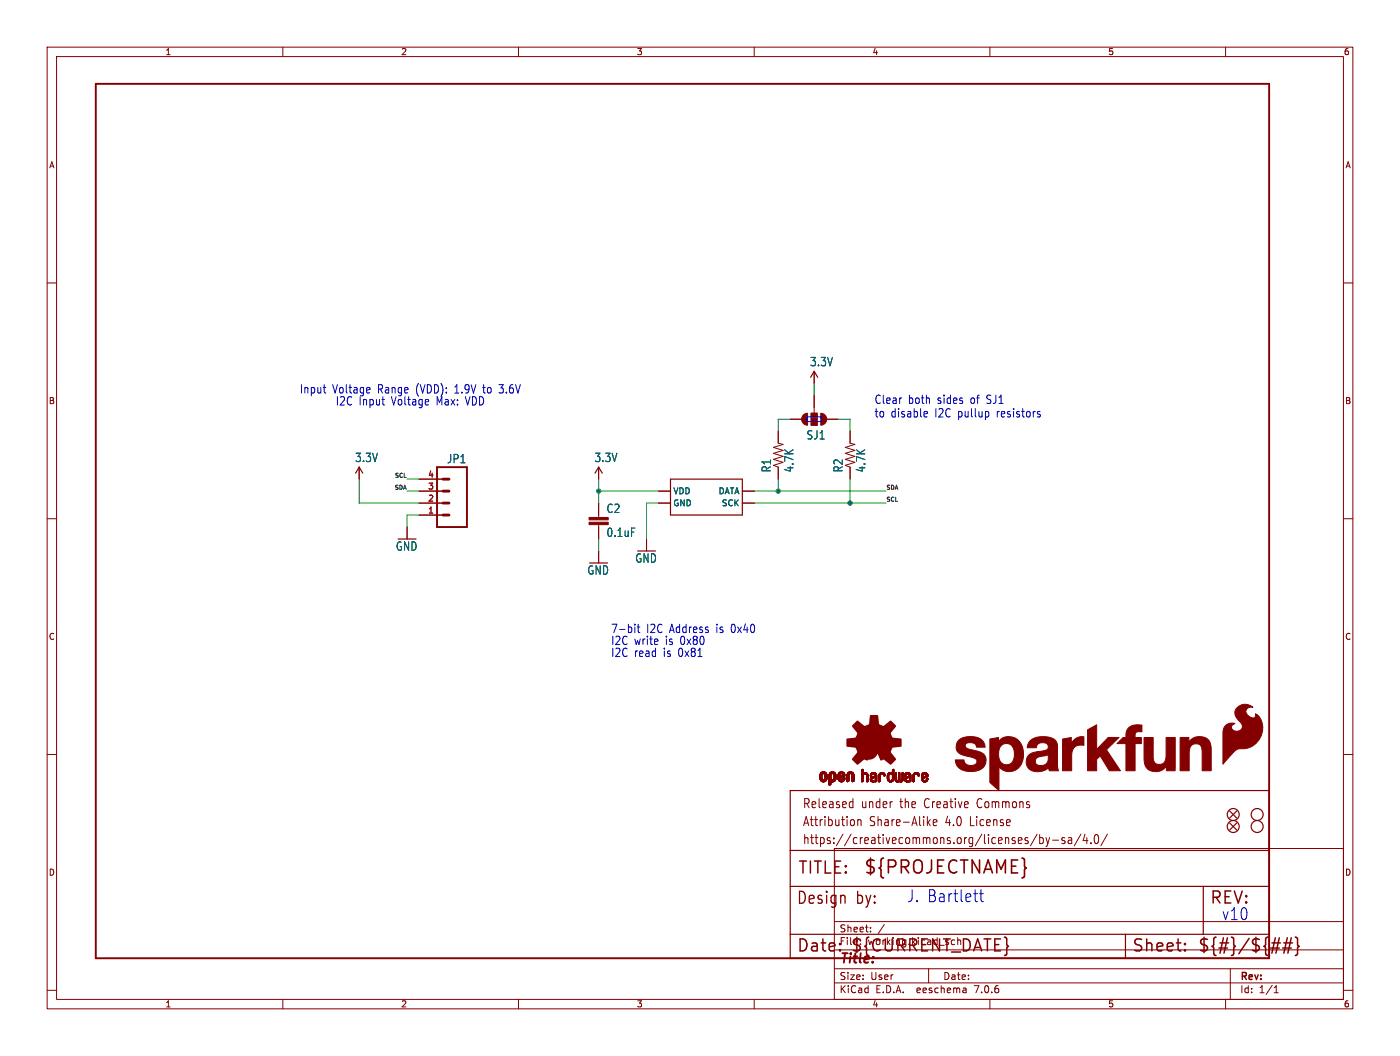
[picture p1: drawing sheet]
<svg xmlns="http://www.w3.org/2000/svg" width="297mm" height="224mm" viewBox="0 0 297 224" stroke-linecap="round" stroke-linejoin="round" font-family="sans-serif">
<defs><g id="words">
<text font-size="3.8" fill="#840000" x="183.1" y="185.7">${PROJECTNAME}</text>
<g font-size="3.5" fill="#840000">
<text x="169.2" y="185.7">TITLE:</text>
<text x="168.9" y="192.1">Design</text>
<text x="181.6" y="192.1">by:</text>
<text x="256.5" y="192.1">REV:</text>
<text x="168.9" y="202.2">Date:</text>
<text x="180.3" y="202.2">${CURRENT_DATE}</text>
<text x="240" y="202.2">Sheet:</text>
<text x="254" y="202.2">${#}/${##}</text>
</g>
<g font-size="3.5" fill="#0000c2">
<text x="192.3" y="191.5">J. Bartlett</text>
<text x="259.1" y="195.3">v10</text>
</g>
<text font-size="2.8" fill="#840000" x="178" y="204.8">Title:</text>
<g font-size="2.7" fill="#840000">
<text x="170.2" y="171.7">Released</text>
<text x="182.7" y="171.7">under</text>
<text x="191.1" y="171.7">the</text>
<text x="196.5" y="171.7">Creative</text>
<text x="208" y="171.7">Commons</text>
<text x="170.2" y="175.5">Attribution</text>
<text x="170.2" y="179.3">https://creativecommons.org/licenses/by-sa/4.0/</text>
<text x="184.5" y="175.5">Share-Alike</text>
<text x="200.8" y="175.5">4.0</text>
<text x="206.2" y="175.5">License</text>
</g>
<g font-size="2.5" fill="#006464">
<text x="171.8" y="77.9">3.3V</text>
<text x="171" y="93.4">SJ1</text>
<text x="75.2" y="98.2">3.3V</text>
<text x="94.7" y="98.4">JP1</text>
<text x="126" y="98.2">3.3V</text>
<text x="163.7" y="100.3" transform="rotate(-90 163.7 100.3)">R1</text>
<text x="168.5" y="100.3" transform="rotate(-90 168.5 100.3)">4.7K</text>
<text x="179" y="100.3" transform="rotate(-90 179 100.3)">R2</text>
<text x="183.8" y="100.3" transform="rotate(-90 183.8 100.3)">4.7K</text>
<text x="128.6" y="109">C2</text>
<text x="83.9" y="117">GND</text>
<text x="128.6" y="114.1">0.1uF</text>
<text x="134.7" y="119.5">GND</text>
<text x="124.5" y="122.1">GND</text>
</g>
<g font-size="2.5" fill="#0000c2">
<text x="63.5" y="83.6">Input</text>
<text x="70.5" y="83.6">Voltage</text>
<text x="80.1" y="83.6">Range</text>
<text x="88.4" y="83.6">(VDD):</text>
<text x="96.7" y="83.6">1.9V</text>
<text x="102.9" y="83.6">to</text>
<text x="106.5" y="83.6">3.6V</text>
<text x="71.1" y="86.1">I2C Input</text>
<text x="83.1" y="86.1">Voltage</text>
<text x="92.7" y="86.1">Max:</text>
<text x="99.1" y="86.1">VDD</text>
<text x="185.4" y="85.8">Clear</text>
<text x="185.4" y="88.7">to</text>
<text x="189" y="88.7">disable</text>
<text x="192.6" y="85.8">both</text>
<text x="198.4" y="88.7">I2C pullup</text>
<text x="198.9" y="85.8">sides</text>
<text x="206" y="85.8">of</text>
<text x="209.6" y="85.8">SJ1</text>
<text x="211.7" y="88.7">resistors</text>
<text x="129.5" y="136.9">I2C write</text>
<text x="129.5" y="134.4">7-bit</text>
<text x="137.1" y="134.4">I2C Address</text>
<text x="141.2" y="136.9">is 0x80</text>
<text x="152.1" y="134.4">is 0x40</text>
<text x="129.5" y="139.5">I2C read</text>
<text x="140.8" y="139.5">is 0x81</text>
</g>
<g font-size="2.1" fill="#840000">
<text x="178" y="197.9">Sheet:</text>
<text x="178" y="200.6">File:</text>
<text x="184.1" y="200.6">working.kicad_sch</text>
<text x="178" y="208">Size:</text>
<text x="184.7" y="208">User</text>
<text x="200" y="208">Date:</text>
<text x="263" y="208.2">Rev:</text>
<text x="178" y="210.8">KiCad</text>
<text x="185.7" y="210.8">E.D.A.</text>
<text x="194.6" y="210.8">eeschema</text>
<text x="207" y="210.8">7.0.6</text>
<text x="263" y="210.8">Id:</text>
<text x="267.1" y="210.8">1/1</text>
</g>
<g font-size="1.8" fill="#840000">
<text x="35" y="11.9">1</text>
<text x="85" y="11.9">2</text>
<text x="135" y="11.9">3</text>
<text x="185" y="11.9">4</text>
<text x="235" y="11.9">5</text>
<text x="285" y="11.9">6</text>
<text x="10.3" y="35.9">A</text>
<text x="285.3" y="35.9">A</text>
<text x="10.3" y="85.9">B</text>
<text x="285.3" y="85.9">B</text>
<text x="10.3" y="135.9">C</text>
<text x="285.3" y="135.9">C</text>
<text x="10.3" y="185.9">D</text>
<text x="285.3" y="185.9">D</text>
<text x="35" y="213.8">1</text>
<text x="85" y="213.8">2</text>
<text x="135" y="213.8">3</text>
<text x="185" y="213.8">4</text>
<text x="235" y="213.8">5</text>
<text x="285" y="213.8">6</text>
</g>
<g font-size="1.8" fill="#a90000">
<text x="90.7" y="101.3">4</text>
<text x="90.7" y="106.4">2</text>
<text x="90.7" y="103.9">3</text>
<text x="90.7" y="109">1</text>
</g>
<g font-size="1.8" fill="#006464">
<text x="142.7" y="107.5">GND</text>
<text x="142.7" y="105">VDD</text>
<text x="152.4" y="105">DATA</text>
<text x="153" y="107.5">SCK</text>
</g>
<g font-size="1.2" fill="#0f0f0f">
<text x="83.6" y="101.4">SCL</text>
<text x="83.6" y="103.9">SDA</text>
<text x="188" y="106.4">SCL</text>
<text x="188" y="103.9">SDA</text>
</g>
</g></defs>
<g fill="none" stroke="#840000" stroke-width=".21">
<path d="M10 10h277v203.9h-277zM12 12h273v199.9h-273zM60 10v2M110 10v2M160 10v2M210 10v2M260 10v2M10 60h2M285 60h2M172.7 78.7v2.6M76.2 99.1v2.5M127 99.1v2.5"/>
<path d="M165.1 91.4v2.6l1 .2-2 .7 2 .6-2 .6 2 .7-2 .6 2 .6-2 .7 1 .4v2.5M167.6 88.9h2.6M172.1 87.6h1.3v2.6h-1.3zM172.7 83.8v3.8M175.3 88.9h2.5M180.3 91.4v2.6l1.1 .2-2.1 .7 2.1 .6-2.1 .6 2.1 .7-2.1 .6 2.1 .6-2.1 .7 1 .4v2.5M10 110h2M86.4 111.8v2.5M88.9 104.1h5.1M88.9 106.7h5.1M88.9 109.2h5.1M88.9 101.6h5.1"/>
<path d="M127 106.7v3M127 111.3v3M127 116.8v2.6M137.2 114.3v2.5M139.7 104.1h2.5M139.7 106.7h2.5M157.5 104.1h2.5M157.5 106.7h2.5M285 110h2M10 160h2M285 160h2M177 179.9h108v32h-108z"/>
<path d="M180.5 170l.4 .1M180.9 169.3v2M180.9 171.2l-.4 .1M181.2 174v.9M182 173.8v1.3M182 174l.2-.2 .4 .1 .1 1.2M196.9 174.4l.5 .7M197.4 173.8l-.7 .7M198 174.4l.8-.1-.1-.4-.5-.1-.2 .3 .1 .9h.6M220 176.9l-1.4 2.5M220.6 177v1.9M220.6 177.7l.4-.1 .3 .4-.1 .8h-.6"/>
<path d="M221.9 177.6l.4 1.3M222.3 178.9l-.4 .6M222.7 177.6l-.4 1.3M223.3 178.2h1.2M225.9 177.7l-.4-.1-.2 .3v.3l.6 .1v.5h-.6M226.7 177.7h.6l.1 1.2M227.4 178.1l-.6 .1a.4 .4 0 0 0-.2 .3 .4 .4 0 0 0 .2 .4l.6-.1M229.3 176.9l-1.4 2.5M230.2 176.9l-.4 1.4h1M230.6 177.6v1.3M231.4 178.7v.2M232.4 177.1l.3-.1a1.34 1.34 0 0 1 0 1.9h-.2a1.44 1.44 0 0 1-.1-1.8z"/>
<path d="M234.9 176.9l-1.4 2.5M177 195.4h108M184.7 197.5v.1M184.7 196.7v.1M187.6 196l-1.3 2M10 210h2M60 211.9v2M110 211.9v2M160 211.9v2M177 208.4h108M177 205.4h108M177 201.4h108"/>
<path d="M197 205.4v3M204.9 209.6l.1 .9M205 210.4l-.2 .1M205 209.9h-.2M210 211.9v2M260 211.9v2M261 205.4v6.5M270.3 210.5h.9M270.3 209.4l.4-.4v1.5M285 210h2"/>
</g>
<g fill="none" stroke="#840000" stroke-width=".25">
<path d="M172 80l.7-1.3 .8 1.3M75.4 100.3l.8-1.2 .8 1.2M126.2 100.3l.8-1.2 .8 1.2M142.2 101.6h15.3v7.6h-15.3zM167.6 167.6h101.6v35.6h-101.6zM260.9 172l1.5 1.5M260.9 174.5l1.5 1.5M262.4 172l-1.5 1.5M262.4 174.5l-1.5 1.5M167.6 198.1h101.6M167.6 180.3h101.6M167.6 188h101.6"/>
<path d="M238.8 198.1v5.1M255.3 188v10.1"/>
<circle cx="261.6" cy="172.7" r="1.27"/>
<circle cx="261.6" cy="175.3" r="1.27"/>
<circle cx="266.7" cy="172.7" r="1.27"/>
<circle cx="266.7" cy="175.3" r="1.27"/>
</g>
<g fill="#840000" stroke="#840000" stroke-width=".21">
<path d="M262.4 150.1a2.45 2.45 0 0 1 3.4-.1 1.05 1.05 0 0 0-1.4 .6 1.05 1.05 0 0 0 .6 1.3 .75 .75 0 0 0 1.4-.1l-.1-.4a3.8 3.8 0 0 1 .8 5.5 4.3 4.3 0 0 1-4.2 1.9 8.3 8.3 0 0 0-3 2.7l-.5 .5v-6.4a1.93 1.93 0 0 1 2.6-2.2 .81 .81 0 0 0-.8 .9 .81 .81 0 0 0 1 .7 1.09 1.09 0 0 0 1.3-.5 1.09 1.09 0 0 0-.4-1.4 2.08 2.08 0 0 1-.7-3z"/>
<path d="M170.4 88l.9-.4v2.6a1.27 1.27 0 0 1-1.1-.8 1.27 1.27 0 0 1 .2-1.4z"/>
<path d="M172.1 87.6h1.3v2.6h-1.3z"/>
<path d="M174.1 87.6a1.27 1.27 0 0 1 1.3 1.3 1.27 1.27 0 0 1-1.3 1.3z"/>
<path d="M215.2 159.9l1.9 .1v.7l-.4 1.3-1.7-.9z"/>
<path d="M230.7 154.8l2-1.1v5.2l2.4-2.5h2.3l-2.7 2.6 3 4.4h-2.4l-1.9-3.1-.7 .7v2.4h-2z"/>
<path d="M220.1 159.4l1.3-.2 .2 1.1-1.2 .2z"/>
<path d="M225.4 156.7l1.9-.3v1.3a2.32 2.32 0 0 1 2.7-1.4l-.1 1.7a2.07 2.07 0 0 0-2.5 2.7v2.7h-2z"/>
<path d="M242.7 156.4h1.9v2a7.8 7.8 0 0 0 .3 3.3 1.42 1.42 0 0 0 1.6 .3 1.42 1.42 0 0 0 .9-1.4v-4.2h1.9v7h-1.1a.52 .52 0 0 1-.7 0 .52 .52 0 0 1 0-.7v-.2a2.67 2.67 0 0 1-4.5-.1l-.3-1.7z"/>
<path d="M250.4 156.4h1.1a.51 .51 0 0 1 .7 .1 .51 .51 0 0 1 0 .6v.3a2.66 2.66 0 0 1 4.5 0l.2 1.1 .1 4.9h-2v-2a7.8 7.8 0 0 0-.3-3.2 1.42 1.42 0 0 0-1.6-.4 1.42 1.42 0 0 0-.8 1.4v4.2h-1.9z"/>
<path d="M210 156.7l1.8-.3v.9a2.87 2.87 0 0 1 3-1.1 2.87 2.87 0 0 1 2.2 2.4l.1 1.4-1.9-.1a1.79 1.79 0 0 0-.6-1.8 1.79 1.79 0 0 0-1.9-.2 2.84 2.84 0 0 0 0 4.1 1.58 1.58 0 0 0 2.3-.9l1.7 .9a2.8 2.8 0 0 1-4.8 .6v5l-1.9-1.7z"/>
<path d="M203.4 156.9a4.4 4.4 0 0 1 5 .1l.5 .8 .1 .6h-1.8a1.44 1.44 0 0 0-2.2-.7l-.2 .2a.89 .89 0 0 0 1 1 6.2 6.2 0 0 1 3 1.1 2.22 2.22 0 0 1-1.7 3.5 4 4 0 0 1-4.1-1.2l-.3-1.2h1.8a1.51 1.51 0 0 0 1.2 1.2 1.51 1.51 0 0 0 1.5-.6v-.5a4.1 4.1 0 0 0-2.6-1 1.9 1.9 0 0 1-1.7-1.2 1.9 1.9 0 0 1 .5-2.1z"/>
<path d="M239.5 154.3a4.3 4.3 0 0 1 2.7-.6v1.5a.93 .93 0 0 0-1 0 .93 .93 0 0 0-.4 1 .62 .62 0 0 0 .8 .2h.5v1.3h-1.3v5.7h-1.9v-5.7h-1.9l.8-.8a.98 .98 0 0 1 1.1-.5v-.3a2.66 2.66 0 0 1 .6-1.8z"/>
<path d="M218.6 157a4.8 4.8 0 0 1 5.3 0 5.3 5.3 0 0 1 .4 3v2.4l.3 1.1h-1.4a.56 .56 0 0 1-.6-.2 .56 .56 0 0 1-.1-.5 3.3 3.3 0 0 1-4.4 0 2.17 2.17 0 0 1-.1-2.3 2.17 2.17 0 0 1 2.1-1.1l.3 1.1a.95 .95 0 0 0-.8 1.1 .95 .95 0 0 0 1.2 .7 1.67 1.67 0 0 0 1.6-2v-.3l-.8 .3-.2-1.1a.9 .9 0 0 0 1-1 .9 .9 0 0 0-1.3-.7 1.1 1.1 0 0 0-1.2 1.1h-2l.2-.9z"/>
<path d="M174 165.1h.3z"/>
<path d="M174 165l.3 .1z"/>
<path d="M174 165h.3z"/>
<path d="M174 164.9l.3 .1z"/>
<path d="M174 164.9h.3z"/>
<path d="M174 164.8l.3 .1z"/>
<path d="M174 164.8h.3z"/>
<path d="M174 164.7l.3 .1z"/>
<path d="M174 164.7h.3z"/>
<path d="M174 164.6l.3 .1z"/>
<path d="M174 164.6h.3z"/>
<path d="M174 164.5l.3 .1z"/>
<path d="M174 164.5h.3z"/>
<path d="M174 164.4l.3 .1z"/>
<path d="M174 164.4h.3z"/>
<path d="M174 164.3l.3 .1z"/>
<path d="M174 165.2h.4z"/>
<path d="M174 165.1l.4 .1z"/>
<path d="M174 165.1h.4z"/>
<path d="M174 164.3h.4z"/>
<path d="M174 165.3h.4z"/>
<path d="M174 165.2l.4 .1z"/>
<path d="M174 164.2l.4 .1z"/>
<path d="M174 164.2h.4z"/>
<path d="M174 165.3h.5z"/>
<path d="M174 164.1l.5 .1z"/>
<path d="M174 164.1h.5z"/>
<path d="M174 165.4h.6z"/>
<path d="M174 165.3l.5 .1z"/>
<path d="M174 164.1h.6z"/>
<path d="M174 165.4h1.3z"/>
<path d="M174 164l1.3 .1z"/>
<path d="M174.1 165.4h1.2z"/>
<path d="M174.1 164h1.2z"/>
<path d="M174.1 165.5h1.2z"/>
<path d="M174.1 165.4l1.2 .1z"/>
<path d="M174.1 163.9l1.2 .1z"/>
<path d="M174.1 163.9h1.2z"/>
<path d="M174.1 165.5l1.2 .1z"/>
<path d="M174.1 165.6h1.1z"/>
<path d="M174.1 163.9h1.1z"/>
<path d="M174.2 165.6h1z"/>
<path d="M174.2 163.9h1z"/>
<path d="M174.2 163.8l1 .1z"/>
<path d="M174.2 163.8h1z"/>
<path d="M174.2 165.6l1 .1z"/>
<path d="M174.3 165.7h.8z"/>
<path d="M174.3 163.8h.8z"/>
<path d="M174.3 163.7l.8 .1z"/>
<path d="M174.3 163.7h.7z"/>
<path d="M174.4 165.7h.6z"/>
<path d="M174.4 163.7h.6z"/>
<path d="M174.4 165.7l.5 .1z"/>
<path d="M174.4 163.7h.5z"/>
<path d="M174.5 163.7h.4z"/>
<path d="M174.5 165.8h.4z"/>
<path d="M174.5 163.7h.3z"/>
<path d="M174.6 165.8h.2z"/>
<path d="M174.6 163.7h.2z"/>
<path d="M174.7 164.1h.6z"/>
<path d="M174.8 165.4h.5z"/>
<path d="M174.8 164.1h.5z"/>
<path d="M174.8 165.4h.6z"/>
<path d="M174.8 164.1h.6z"/>
<path d="M174.8 165.3l.6 .1z"/>
<path d="M174.9 164.1h.5z"/>
<path d="M174.9 165.3h.5z"/>
<path d="M174.9 164.1l.5 .1z"/>
<path d="M174.9 164.2h.5z"/>
<path d="M175 164.2h.4z"/>
<path d="M175 165.2l.4 .1z"/>
<path d="M175 165.2h.4z"/>
<path d="M175 164.3h.4z"/>
<path d="M175 164.2l.4 .1z"/>
<path d="M175 165.1l.4 .1z"/>
<path d="M175 165.1h.4z"/>
<path d="M175 165l.4 .1z"/>
<path d="M175 165h.4z"/>
<path d="M175 164.9l.4 .1z"/>
<path d="M175 164.9h.4z"/>
<path d="M175 164.8l.4 .1z"/>
<path d="M175 164.8h.4z"/>
<path d="M175 164.7l.4 .1z"/>
<path d="M175 164.7h.4z"/>
<path d="M175 164.6l.4 .1z"/>
<path d="M175 164.6h.4z"/>
<path d="M175 164.5l.4 .1z"/>
<path d="M175 164.5h.4z"/>
<path d="M175 164.4l.4 .1z"/>
<path d="M175 164.4h.4z"/>
<path d="M175 164.3l.4 .1z"/>
<path d="M175.9 166.4h.2z"/>
<path d="M175.9 166.4h.3z"/>
<path d="M175.9 166.3l.3 .1z"/>
<path d="M175.9 166.3h.4z"/>
<path d="M175.9 166.2l.4 .1z"/>
<path d="M175.9 166.2h.4z"/>
<path d="M175.9 166.1l.4 .1z"/>
<path d="M175.9 166.1h.4z"/>
<path d="M175.9 166l.4 .1z"/>
<path d="M175.9 166h.4z"/>
<path d="M175.9 165.9l.4 .1z"/>
<path d="M175.9 165.9h.4z"/>
<path d="M175.9 165.8l.4 .1z"/>
<path d="M175.9 165.8h.4z"/>
<path d="M175.9 165.7l.4 .1z"/>
<path d="M175.9 165.7h1z"/>
<path d="M175.9 165.7h1.1z"/>
<path d="M175.9 165.6l1.2 .1z"/>
<path d="M175.9 165.6h1.2z"/>
<path d="M175.9 165.6h1.3z"/>
<path d="M175.9 165.5l1.3 .1z"/>
<path d="M175.9 165.5h1.3z"/>
<path d="M175.9 165.4l1.3 .1z"/>
<path d="M175.9 165.4h1.3z"/>
<path d="M175.9 165.4h1.4z"/>
<path d="M175.9 165.4h.6z"/>
<path d="M175.9 165.3l.5 .1z"/>
<path d="M175.9 165.3h.5z"/>
<path d="M175.9 165.3h.4z"/>
<path d="M175.9 165.2l.4 .1z"/>
<path d="M175.9 165.2h.4z"/>
<path d="M175.9 165.1l.4 .1z"/>
<path d="M175.9 165.1h.4z"/>
<path d="M175.9 165l.4 .1z"/>
<path d="M175.9 165h.4z"/>
<path d="M175.9 164.9l.4 .1z"/>
<path d="M175.9 164.9h.4z"/>
<path d="M175.9 164.8l.4 .1z"/>
<path d="M175.9 164.8h.4z"/>
<path d="M175.9 164.7l.4 .1z"/>
<path d="M175.9 164.7h.4z"/>
<path d="M175.9 164.6l.4 .1z"/>
<path d="M175.9 164.6h.4z"/>
<path d="M175.9 164.5l.4 .1z"/>
<path d="M175.9 164.5h.4z"/>
<path d="M175.9 164.4l.4 .1z"/>
<path d="M175.9 164.4h.4z"/>
<path d="M175.9 164.3l.4 .1z"/>
<path d="M175.9 164.3h.4z"/>
<path d="M175.9 164.2l.4 .1z"/>
<path d="M175.9 166.5h.1z"/>
<path d="M175.9 166.4l.2 .1z"/>
<path d="M175.9 164.2h.4z"/>
<path d="M175.9 164.2h.5z"/>
<path d="M175.9 164.1l.5 .1z"/>
<path d="M175.9 164.1h.5z"/>
<path d="M175.9 164.1h.6z"/>
<path d="M176 164.1h.5z"/>
<path d="M176 164l1.3 .1z"/>
<path d="M176 164h1.2z"/>
<path d="M176 163.9l1.2 .1z"/>
<path d="M176 163.9h1.2z"/>
<path d="M176 163.9h1.1z"/>
<path d="M176.1 163.9h1z"/>
<path d="M176.1 163.8l1 .1z"/>
<path d="M176.1 163.8h1z"/>
<path d="M176.2 163.8h.9z"/>
<path d="M176.2 163.8h.8z"/>
<path d="M176.2 163.7l.8 .1z"/>
<path d="M176.3 163.7h.6z"/>
<path d="M176.3 165.7l.6 .1z"/>
<path d="M176.4 163.7h.5z"/>
<path d="M176.4 165.8h.4z"/>
<path d="M176.4 163.7h.4z"/>
<path d="M176.5 165.8h.2z"/>
<path d="M176.5 163.7h.2z"/>
<path d="M176.7 164.1h.6z"/>
<path d="M176.7 165.4h.6z"/>
<path d="M176.8 165.4h.5z"/>
<path d="M176.8 164.1h.5z"/>
<path d="M176.8 165.3l.5 .1z"/>
<path d="M176.8 165.3h.5z"/>
<path d="M176.8 164.1l.5 .1z"/>
<path d="M176.9 165.3h.4z"/>
<path d="M176.9 164.2h.4z"/>
<path d="M176.9 165.2l.4 .1z"/>
<path d="M176.9 165.2h.4z"/>
<path d="M176.9 164.3h.4z"/>
<path d="M176.9 164.2l.4 .1z"/>
<path d="M176.9 165.1l.4 .1z"/>
<path d="M176.9 165.1h.4z"/>
<path d="M176.9 164.4h.4z"/>
<path d="M176.9 164.3l.4 .1z"/>
<path d="M177 165.1h.3z"/>
<path d="M177 165l.3 .1z"/>
<path d="M177 165h.3z"/>
<path d="M177 164.9l.3 .1z"/>
<path d="M177 164.9h.3z"/>
<path d="M177 164.8l.3 .1z"/>
<path d="M177 164.8h.3z"/>
<path d="M177 164.7l.3 .1z"/>
<path d="M177 164.7h.3z"/>
<path d="M177 164.6l.3 .1z"/>
<path d="M177 164.6h.3z"/>
<path d="M177 164.5l.3 .1z"/>
<path d="M177 164.5h.3z"/>
<path d="M177 164.4l.3 .1z"/>
<path d="M177 164.4h.3z"/>
<path d="M177.8 165.2h.4z"/>
<path d="M177.8 165.1l.4 .1z"/>
<path d="M177.8 165.1h.4z"/>
<path d="M177.8 165l.5 .1z"/>
<path d="M177.8 165h.5z"/>
<path d="M177.8 165h.6z"/>
<path d="M177.8 165h.7z"/>
<path d="M177.8 164.9l.7 .1z"/>
<path d="M177.8 164.9h.7z"/>
<path d="M177.8 164.9h.8z"/>
<path d="M177.8 164.9h.9z"/>
<path d="M177.8 164.8l.9 .1z"/>
<path d="M177.8 164.8h.9z"/>
<path d="M177.8 164.8h1z"/>
<path d="M177.8 164.8h1.1z"/>
<path d="M177.8 164.7l1.1 .1z"/>
<path d="M177.8 164.7h1.1z"/>
<path d="M177.8 164.7h1.2z"/>
<path d="M177.8 164.7h1.3z"/>
<path d="M177.8 164.6l1.3 .1z"/>
<path d="M177.8 164.6h1.4z"/>
<path d="M177.8 164.6h.4z"/>
<path d="M177.8 164.5l.4 .1z"/>
<path d="M177.8 164.5h.3z"/>
<path d="M177.8 164.4l.3 .1z"/>
<path d="M177.8 164.4h.3z"/>
<path d="M177.8 164.4h.4z"/>
<path d="M177.8 164.3l.4 .1z"/>
<path d="M177.8 164.3h.4z"/>
<path d="M177.8 164.2l.4 .1z"/>
<path d="M177.8 165.3h.5z"/>
<path d="M177.8 165.3h.4z"/>
<path d="M177.8 165.2l.4 .1z"/>
<path d="M177.8 164.2h.4z"/>
<path d="M177.8 164.2h.5z"/>
<path d="M177.8 164.1l.5 .1z"/>
<path d="M177.8 164.1h.5z"/>
<path d="M177.8 165.3l.6 .1z"/>
<path d="M177.8 164.1h.6z"/>
<path d="M177.8 165.4h.6z"/>
<path d="M177.9 165.4h.5z"/>
<path d="M177.9 164.1h.5z"/>
<path d="M177.9 165.4h1.3z"/>
<path d="M177.9 164.1h.6z"/>
<path d="M177.9 165.4h1.2z"/>
<path d="M177.9 164l1.3 .1z"/>
<path d="M177.9 164h1.3z"/>
<path d="M177.9 165.5h1.2z"/>
<path d="M177.9 165.4l1.2 .1z"/>
<path d="M177.9 164h1.2z"/>
<path d="M177.9 163.9l1.2 .1z"/>
<path d="M178 165.5l1.1 .1z"/>
<path d="M178 163.9h1.1z"/>
<path d="M178 165.6h1.1z"/>
<path d="M178 165.6h1z"/>
<path d="M178 163.9h1z"/>
<path d="M178 163.8l1 .1z"/>
<path d="M178 163.8h1z"/>
<path d="M178.1 165.6l.9 .1z"/>
<path d="M178.1 163.8h.9z"/>
<path d="M178.1 165.7h.8z"/>
<path d="M178.1 163.8h.8z"/>
<path d="M178.1 163.7l.8 .1z"/>
<path d="M178.2 163.7h.7z"/>
<path d="M178.2 165.7h.7z"/>
<path d="M178.2 163.7h.6z"/>
<path d="M178.2 165.7h.6z"/>
<path d="M178.3 163.7h.5z"/>
<path d="M178.3 165.7l.5 .1z"/>
<path d="M178.3 164.6h.9z"/>
<path d="M178.3 163.7h.4z"/>
<path d="M178.3 165.8h.4z"/>
<path d="M178.4 165.8h.3z"/>
<path d="M178.4 165.8h.2z"/>
<path d="M178.4 164.6h.8z"/>
<path d="M178.4 163.7h.3z"/>
<path d="M178.4 164.5l.8 .1z"/>
<path d="M178.4 163.7h.2z"/>
<path d="M178.4 164.5h.8z"/>
<path d="M178.5 164.5h.7z"/>
<path d="M178.6 164.5h.6z"/>
<path d="M178.6 164.1h.6z"/>
<path d="M178.6 165.4h.6z"/>
<path d="M178.6 164.4l.6 .1z"/>
<path d="M178.6 164.4h.6z"/>
<path d="M178.7 164.4h.5z"/>
<path d="M178.7 164.1h.5z"/>
<path d="M178.7 165.4h.5z"/>
<path d="M178.7 165.3l.5 .1z"/>
<path d="M178.7 165.3h.5z"/>
<path d="M178.7 164.1l.5 .1z"/>
<path d="M178.7 164.2h.5z"/>
<path d="M178.8 165.3h.4z"/>
<path d="M178.8 164.2h.4z"/>
<path d="M178.8 164.4h.4z"/>
<path d="M178.8 165.2l.4 .1z"/>
<path d="M178.8 165.2h.4z"/>
<path d="M178.8 164.3l.4 .1z"/>
<path d="M178.8 164.3h.4z"/>
<path d="M178.8 164.2l.4 .1z"/>
<path d="M178.8 165.1l.4 .1z"/>
<path d="M178.8 165.1h.4z"/>
<path d="M178.9 165.1h.3z"/>
<path d="M178.9 165l.3 .1z"/>
<path d="M178.9 165h.3z"/>
<path d="M179 165h.2z"/>
<path d="M179 164.9l.2 .1z"/>
<path d="M179 164.9h.2z"/>
<path d="M179.1 164.9h.1z"/>
<path d="M179.7 165.7h.3z"/>
<path d="M179.7 165.7h.4z"/>
<path d="M179.7 165.6l.4 .1z"/>
<path d="M179.7 165.6h.4z"/>
<path d="M179.7 165.5l.4 .1z"/>
<path d="M179.7 165.5h.4z"/>
<path d="M179.7 165.4l.4 .1z"/>
<path d="M179.7 165.4h.4z"/>
<path d="M179.7 165.3l.4 .1z"/>
<path d="M179.7 165.3h.4z"/>
<path d="M179.7 165.2l.4 .1z"/>
<path d="M179.7 165.2h.4z"/>
<path d="M179.7 165.1l.4 .1z"/>
<path d="M179.7 165.1h.4z"/>
<path d="M179.7 165l.4 .1z"/>
<path d="M179.7 165h.4z"/>
<path d="M179.7 164.9l.4 .1z"/>
<path d="M179.7 164.9h.4z"/>
<path d="M179.7 164.8l.4 .1z"/>
<path d="M179.7 164.8h.4z"/>
<path d="M179.7 164.7l.4 .1z"/>
<path d="M179.7 164.7h.4z"/>
<path d="M179.7 164.6l.4 .1z"/>
<path d="M179.7 164.6h.4z"/>
<path d="M179.7 164.5l.4 .1z"/>
<path d="M179.7 164.5h.4z"/>
<path d="M179.7 164.4l.4 .1z"/>
<path d="M179.7 164.4h.4z"/>
<path d="M179.7 164.3l.4 .1z"/>
<path d="M179.7 164.3h.4z"/>
<path d="M179.7 165.7h.2z"/>
<path d="M179.7 164.2l.4 .1z"/>
<path d="M179.7 165.7l.2 .1z"/>
<path d="M179.7 164.2h.4z"/>
<path d="M179.7 164.2h.5z"/>
<path d="M179.7 164.1l.5 .1z"/>
<path d="M179.7 164.1h.5z"/>
<path d="M179.7 164.1h.6z"/>
<path d="M179.8 164.1h.5z"/>
<path d="M179.8 164.1h.6z"/>
<path d="M179.8 164l1.3 .1z"/>
<path d="M179.8 164h1.3z"/>
<path d="M179.8 164h1.2z"/>
<path d="M179.8 163.9l1.2 .1z"/>
<path d="M179.9 163.9h1.1z"/>
<path d="M179.9 163.9h1z"/>
<path d="M179.9 163.8l1 .1z"/>
<path d="M179.9 163.8h1z"/>
<path d="M180 163.8h.9z"/>
<path d="M180 163.8h.8z"/>
<path d="M180.1 163.7l.7 .1z"/>
<path d="M180.1 163.7h.7z"/>
<path d="M180.1 163.7h.6z"/>
<path d="M180.2 163.7h.5z"/>
<path d="M180.2 163.7h.4z"/>
<path d="M180.3 163.7h.3z"/>
<path d="M180.3 163.7h.2z"/>
<path d="M180.5 164.1h.6z"/>
<path d="M180.6 164.1h.5z"/>
<path d="M180.7 164.1l.4 .1z"/>
<path d="M180.7 164.2h.4z"/>
<path d="M180.7 164.2l.5 .1z"/>
<path d="M180.8 164.3h.4z"/>
<path d="M180.8 165.7h.2z"/>
<path d="M180.8 165.7h.3z"/>
<path d="M180.8 165.6l.4 .1z"/>
<path d="M180.8 165.6h.4z"/>
<path d="M180.8 165.5l.4 .1z"/>
<path d="M180.8 165.5h.4z"/>
<path d="M180.8 165.4l.4 .1z"/>
<path d="M180.8 165.4h.4z"/>
<path d="M180.8 165.3l.4 .1z"/>
<path d="M180.8 165.3h.4z"/>
<path d="M180.8 165.2l.4 .1z"/>
<path d="M180.8 165.2h.4z"/>
<path d="M180.8 165.1l.4 .1z"/>
<path d="M180.8 165.1h.4z"/>
<path d="M180.8 165l.4 .1z"/>
<path d="M180.8 165h.4z"/>
<path d="M180.8 164.9l.4 .1z"/>
<path d="M180.8 164.9h.4z"/>
<path d="M180.8 164.8l.4 .1z"/>
<path d="M180.8 164.8h.4z"/>
<path d="M180.8 164.7l.4 .1z"/>
<path d="M180.8 164.7h.4z"/>
<path d="M180.8 164.6l.4 .1z"/>
<path d="M180.8 164.6h.4z"/>
<path d="M180.8 164.5l.4 .1z"/>
<path d="M180.8 164.5h.4z"/>
<path d="M180.8 164.4l.4 .1z"/>
<path d="M180.8 164.4h.4z"/>
<path d="M180.8 164.3l.4 .1z"/>
<path d="M180.8 165.7l.2 .1z"/>
<path d="M182.8 165.8h.2z"/>
<path d="M182.8 165.7l.2 .1z"/>
<path d="M182.8 163.3h.3z"/>
<path d="M182.8 165.8h.1z"/>
<path d="M182.8 165.7h.2z"/>
<path d="M182.8 165.7h.3z"/>
<path d="M182.8 165.6l.3 .1z"/>
<path d="M182.8 165.6h.3z"/>
<path d="M182.8 165.5l.3 .1z"/>
<path d="M182.8 165.5h.3z"/>
<path d="M182.8 165.4l.3 .1z"/>
<path d="M182.8 165.4h.3z"/>
<path d="M182.8 165.3l.3 .1z"/>
<path d="M182.8 165.3h.3z"/>
<path d="M182.8 165.2l.3 .1z"/>
<path d="M182.8 165.2h.3z"/>
<path d="M182.8 165.1l.3 .1z"/>
<path d="M182.8 165.1h.3z"/>
<path d="M182.8 165l.3 .1z"/>
<path d="M182.8 165h.3z"/>
<path d="M182.8 164.9l.3 .1z"/>
<path d="M182.8 164.9h.3z"/>
<path d="M182.8 164.8l.3 .1z"/>
<path d="M182.8 164.8h.3z"/>
<path d="M182.8 164.7l.3 .1z"/>
<path d="M182.8 164.7h.3z"/>
<path d="M182.8 164.6l.3 .1z"/>
<path d="M182.8 164.6h.3z"/>
<path d="M182.8 164.5l.3 .1z"/>
<path d="M182.8 164.5h.3z"/>
<path d="M182.8 164.4l.3 .1z"/>
<path d="M182.8 164.4h.3z"/>
<path d="M182.8 164.3l.3 .1z"/>
<path d="M182.8 164.3h.3z"/>
<path d="M182.8 164.3h.4z"/>
<path d="M182.8 164.2l.4 .1z"/>
<path d="M182.8 164.2h.4z"/>
<path d="M182.8 164.2h.5z"/>
<path d="M182.8 164.1l.5 .1z"/>
<path d="M182.8 164.1h.5z"/>
<path d="M182.8 164.1h.6z"/>
<path d="M182.8 164.1h.7z"/>
<path d="M182.8 164.1h1.2z"/>
<path d="M182.8 164l1.2 .1z"/>
<path d="M182.8 164h1.2z"/>
<path d="M182.8 164h1.1z"/>
<path d="M182.8 163.9l1.1 .1z"/>
<path d="M182.8 163.9h1.1z"/>
<path d="M182.8 163.9h1z"/>
<path d="M182.8 163.9h.3z"/>
<path d="M182.8 163.8l.3 .1z"/>
<path d="M182.8 163.8h.3z"/>
<path d="M182.8 163.7l.3 .1z"/>
<path d="M182.8 163.7h.3z"/>
<path d="M182.8 163.6l.3 .1z"/>
<path d="M182.8 163.6h.3z"/>
<path d="M182.8 163.5l.3 .1z"/>
<path d="M182.8 163.5h.3z"/>
<path d="M182.8 163.4l.3 .1z"/>
<path d="M182.8 163.4h.3z"/>
<path d="M182.8 163.3l.3 .1z"/>
<path d="M182.8 163.2l.3 .1z"/>
<path d="M182.8 163.2h.3z"/>
<path d="M182.9 163.2h.2z"/>
<path d="M182.9 163.1l.2 .1z"/>
<path d="M183.2 163.9h.6z"/>
<path d="M183.2 163.8l.6 .1z"/>
<path d="M183.3 163.8h.4z"/>
<path d="M183.5 164.1h.6z"/>
<path d="M183.6 164.1h.5z"/>
<path d="M183.7 164.1h.4z"/>
<path d="M183.7 164.1l.4 .1z"/>
<path d="M183.7 164.2h.4z"/>
<path d="M183.8 164.2h.3z"/>
<path d="M183.8 164.3h.3z"/>
<path d="M183.8 164.2l.3 .1z"/>
<path d="M183.8 164.3h.4z"/>
<path d="M183.9 164.3h.3z"/>
<path d="M183.9 164.4h.3z"/>
<path d="M183.9 164.3l.3 .1z"/>
<path d="M183.9 164.5h.3z"/>
<path d="M183.9 164.4l.3 .1z"/>
<path d="M183.9 165.8h.1z"/>
<path d="M183.9 165.7l.2 .1z"/>
<path d="M183.9 165.7h.2z"/>
<path d="M183.9 165.7h.3z"/>
<path d="M183.9 165.6l.3 .1z"/>
<path d="M183.9 165.6h.3z"/>
<path d="M183.9 165.5l.3 .1z"/>
<path d="M183.9 165.5h.3z"/>
<path d="M183.9 165.4l.3 .1z"/>
<path d="M183.9 165.4h.3z"/>
<path d="M183.9 165.3l.3 .1z"/>
<path d="M183.9 165.3h.3z"/>
<path d="M183.9 165.2l.3 .1z"/>
<path d="M183.9 165.2h.3z"/>
<path d="M183.9 165.1l.3 .1z"/>
<path d="M183.9 165.1h.3z"/>
<path d="M183.9 165l.3 .1z"/>
<path d="M183.9 165h.3z"/>
<path d="M183.9 164.9l.3 .1z"/>
<path d="M183.9 164.9h.3z"/>
<path d="M183.9 164.8l.3 .1z"/>
<path d="M183.9 164.8h.3z"/>
<path d="M183.9 164.7l.3 .1z"/>
<path d="M183.9 164.7h.3z"/>
<path d="M183.9 164.6l.3 .1z"/>
<path d="M183.9 164.6h.3z"/>
<path d="M183.9 164.5l.3 .1z"/>
<path d="M184.6 165.4h.3z"/>
<path d="M184.6 165.3l.3 .1z"/>
<path d="M184.6 165.3h.3z"/>
<path d="M184.6 165.2l.3 .1z"/>
<path d="M184.6 165.2h.3z"/>
<path d="M184.6 164.6h.2z"/>
<path d="M184.6 164.5l.2 .1z"/>
<path d="M184.6 164.5h.3z"/>
<path d="M184.6 164.4l.3 .1z"/>
<path d="M184.6 164.4h.3z"/>
<path d="M184.6 165.4h.4z"/>
<path d="M184.6 165.2h.4z"/>
<path d="M184.6 165.1l.4 .1z"/>
<path d="M184.6 165.1h.4z"/>
<path d="M184.7 165.5h.3z"/>
<path d="M184.7 165.4l.3 .1z"/>
<path d="M184.7 165.4h.3z"/>
<path d="M184.7 165.1h.3z"/>
<path d="M184.7 164.4h.2z"/>
<path d="M184.7 164.3l.2 .1z"/>
<path d="M184.7 164.3h.2z"/>
<path d="M184.7 164.3h.3z"/>
<path d="M184.7 165.5h.4z"/>
<path d="M184.7 165.1h.4z"/>
<path d="M184.7 165l.4 .1z"/>
<path d="M184.7 165h.5z"/>
<path d="M184.7 164.2l.3 .1z"/>
<path d="M184.7 164.2h.3z"/>
<path d="M184.7 165.5l.8 .1z"/>
<path d="M184.7 165.5h.5z"/>
<path d="M184.7 165.6h.8z"/>
<path d="M184.7 164.2h.4z"/>
<path d="M184.7 165h.6z"/>
<path d="M184.7 164.1l.4 .1z"/>
<path d="M184.7 165h.7z"/>
<path d="M184.7 164.9l.7 .1z"/>
<path d="M184.7 164.1h.4z"/>
<path d="M184.7 164.1h.5z"/>
<path d="M184.8 165.6h.7z"/>
<path d="M184.8 164.9h.6z"/>
<path d="M184.8 164.1h.4z"/>
<path d="M184.8 164.1h.5z"/>
<path d="M184.8 165.6l.7 .1z"/>
<path d="M184.8 164.1h1.1z"/>
<path d="M184.8 165.7h.7z"/>
<path d="M184.8 164.9h.7z"/>
<path d="M184.8 164.1h1z"/>
<path d="M184.8 164l1 .1z"/>
<path d="M184.8 164h1z"/>
<path d="M184.8 164.9h.8z"/>
<path d="M184.9 165.7h.6z"/>
<path d="M184.9 164.9h.7z"/>
<path d="M184.9 164h.9z"/>
<path d="M184.9 164.8l.7 .1z"/>
<path d="M184.9 164h.8z"/>
<path d="M184.9 163.9l.8 .1z"/>
<path d="M184.9 164.8h1.1z"/>
<path d="M184.9 163.9h.8z"/>
<path d="M184.9 165.7l.6 .1z"/>
<path d="M185 165.8h.5z"/>
<path d="M185 163.9h.7z"/>
<path d="M185 164.8h1z"/>
<path d="M185 163.9h.6z"/>
<path d="M185 163.8l.6 .1z"/>
<path d="M185.1 163.8h.5z"/>
<path d="M185.1 164.8h.9z"/>
<path d="M185.1 164.7l.9 .1z"/>
<path d="M185.1 163.8h.4z"/>
<path d="M185.2 164.7h.8z"/>
<path d="M185.2 165.5h.3z"/>
<path d="M185.3 163.8h.1z"/>
<path d="M185.3 165.5h.2z"/>
<path d="M185.3 164.7h.7z"/>
<path d="M185.3 164.6l.7 .1z"/>
<path d="M185.3 164.1h.6z"/>
<path d="M185.4 164.6h.6z"/>
<path d="M185.4 164.1h.5z"/>
<path d="M185.5 164.6h.5z"/>
<path d="M185.5 164.1h.4z"/>
<path d="M185.5 164.1l.4 .1z"/>
<path d="M185.5 164.2h.4z"/>
<path d="M185.6 164.6h.4z"/>
<path d="M185.6 164.2h.3z"/>
<path d="M185.6 164.5l.4 .1z"/>
<path d="M185.6 164.5h.4z"/>
<path d="M185.6 164.2l.3 .1z"/>
<path d="M185.6 164.3h.4z"/>
<path d="M185.6 164.8l.4 .1z"/>
<path d="M185.7 164.5h.3z"/>
<path d="M185.7 164.3h.3z"/>
<path d="M185.7 164.9h.3z"/>
<path d="M185.7 164.4h.3z"/>
<path d="M185.7 164.3l.3 .1z"/>
<path d="M185.7 165.8h.1z"/>
<path d="M185.7 165.8h.2z"/>
<path d="M185.7 165.7l.2 .1z"/>
<path d="M185.7 165.7h.2z"/>
<path d="M185.7 165.7h.3z"/>
<path d="M185.7 165.6l.3 .1z"/>
<path d="M185.7 165.6h.3z"/>
<path d="M185.7 165.5l.3 .1z"/>
<path d="M185.7 165.5h.3z"/>
<path d="M185.7 165.4l.3 .1z"/>
<path d="M185.7 165.4h.3z"/>
<path d="M185.7 165.3l.3 .1z"/>
<path d="M185.7 165.3h.3z"/>
<path d="M185.7 165.2l.3 .1z"/>
<path d="M185.7 165.2h.3z"/>
<path d="M185.7 165.1l.3 .1z"/>
<path d="M185.7 165.1h.3z"/>
<path d="M185.7 165l.3 .1z"/>
<path d="M185.7 165h.3z"/>
<path d="M185.7 164.9l.3 .1z"/>
<path d="M185.7 164.4l.3 .1z"/>
<path d="M186.4 165.8h.2z"/>
<path d="M186.4 165.7l.2 .1z"/>
<path d="M186.4 165.7h.3z"/>
<path d="M186.4 165.6l.3 .1z"/>
<path d="M186.4 165.6h.3z"/>
<path d="M186.4 165.5l.3 .1z"/>
<path d="M186.4 165.5h.3z"/>
<path d="M186.4 165.4l.3 .1z"/>
<path d="M186.4 165.4h.3z"/>
<path d="M186.4 165.3l.3 .1z"/>
<path d="M186.4 165.3h.3z"/>
<path d="M186.4 165.2l.3 .1z"/>
<path d="M186.4 165.2h.3z"/>
<path d="M186.4 165.1l.3 .1z"/>
<path d="M186.4 165.1h.3z"/>
<path d="M186.4 165l.3 .1z"/>
<path d="M186.4 165h.3z"/>
<path d="M186.4 164.9l.3 .1z"/>
<path d="M186.4 164.9h.3z"/>
<path d="M186.4 164.8l.3 .1z"/>
<path d="M186.4 164.8h.3z"/>
<path d="M186.4 164.7l.3 .1z"/>
<path d="M186.4 164.7h.3z"/>
<path d="M186.4 164.6l.3 .1z"/>
<path d="M186.4 164.6h.3z"/>
<path d="M186.4 164.5l.3 .1z"/>
<path d="M186.4 164.5h.3z"/>
<path d="M186.4 164.4l.3 .1z"/>
<path d="M186.4 164.4h.3z"/>
<path d="M186.4 164.3l.4 .1z"/>
<path d="M186.4 164.3h.4z"/>
<path d="M186.5 164.3h.3z"/>
<path d="M186.5 164.2l.3 .1z"/>
<path d="M186.5 164.2h.3z"/>
<path d="M186.5 164.2h.4z"/>
<path d="M186.5 164.1l.4 .1z"/>
<path d="M186.5 164.1h.4z"/>
<path d="M186.5 164.1h.5z"/>
<path d="M186.5 164.1h.6z"/>
<path d="M186.6 164.1h.5z"/>
<path d="M186.6 164.1h1.1z"/>
<path d="M186.6 164l1 .1z"/>
<path d="M186.6 164h1z"/>
<path d="M186.7 164h.9z"/>
<path d="M186.7 163.9l.8 .1z"/>
<path d="M186.7 163.9h.8z"/>
<path d="M186.8 163.9h.7z"/>
<path d="M186.8 163.9h.6z"/>
<path d="M186.8 163.8l.6 .1z"/>
<path d="M186.9 163.8h.5z"/>
<path d="M186.9 163.8h.4z"/>
<path d="M187.1 163.8h.1z"/>
<path d="M187.2 164.1h.5z"/>
<path d="M187.3 164.1h.4z"/>
<path d="M187.3 164.1l.4 .1z"/>
<path d="M187.3 164.2h.4z"/>
<path d="M187.4 164.2h.3z"/>
<path d="M187.4 164.2h.4z"/>
<path d="M187.4 164.2l.4 .1z"/>
<path d="M187.4 164.3h.4z"/>
<path d="M187.5 164.3h.3z"/>
<path d="M187.5 164.3l.3 .1z"/>
<path d="M187.5 164.4h.3z"/>
<path d="M187.5 164.5h.3z"/>
<path d="M187.5 164.4l.3 .1z"/>
<path d="M187.5 164.5h.2z"/>
<path d="M187.5 164.5l.2 .1z"/>
<path d="M188.2 165.1h.3z"/>
<path d="M188.2 165l.3 .1z"/>
<path d="M188.2 165h.3z"/>
<path d="M188.2 164.9l.3 .1z"/>
<path d="M188.2 164.9h.3z"/>
<path d="M188.2 164.8l.3 .1z"/>
<path d="M188.2 164.8h.3z"/>
<path d="M188.2 164.7l.3 .1z"/>
<path d="M188.2 164.7h.3z"/>
<path d="M188.2 164.6l.3 .1z"/>
<path d="M188.2 164.6h.3z"/>
<path d="M188.2 164.5l.3 .1z"/>
<path d="M188.2 164.5h.3z"/>
<path d="M188.2 165.2h.3z"/>
<path d="M188.2 165.1l.3 .1z"/>
<path d="M188.2 164.4l.3 .1z"/>
<path d="M188.2 164.4h.3z"/>
<path d="M188.3 165.2l.3 .1z"/>
<path d="M188.3 165.2h.2z"/>
<path d="M188.3 164.4h.2z"/>
<path d="M188.3 164.4h.3z"/>
<path d="M188.3 165.3h.3z"/>
<path d="M188.3 164.3l.3 .1z"/>
<path d="M188.3 164.3h.3z"/>
<path d="M188.3 165.4h.3z"/>
<path d="M188.3 165.3l.3 .1z"/>
<path d="M188.3 165.4h.4z"/>
<path d="M188.3 164.2l.3 .1z"/>
<path d="M188.3 164.2h.3z"/>
<path d="M188.3 165.4l.4 .1z"/>
<path d="M188.3 164.2h.4z"/>
<path d="M188.3 165.5h.4z"/>
<path d="M188.3 165.5h.5z"/>
<path d="M188.3 164.1l.4 .1z"/>
<path d="M188.3 164.1h.5z"/>
<path d="M188.4 165.5h.4z"/>
<path d="M188.4 164.1h.4z"/>
<path d="M188.4 165.5l1.1 .1z"/>
<path d="M188.4 165.5h.5z"/>
<path d="M188.4 164.1h.5z"/>
<path d="M188.4 165.6h1.1z"/>
<path d="M188.4 164.1h1.2z"/>
<path d="M188.4 164l1.2 .1z"/>
<path d="M188.4 164h1.2z"/>
<path d="M188.4 165.6h1z"/>
<path d="M188.5 165.6l.9 .1z"/>
<path d="M188.5 164h1.1z"/>
<path d="M188.5 165.7h.9z"/>
<path d="M188.5 163.9l1.1 .1z"/>
<path d="M188.5 163.9h1.1z"/>
<path d="M188.5 165.7h.8z"/>
<path d="M188.6 165.7h.7z"/>
<path d="M188.6 163.9h1z"/>
<path d="M188.6 165.7l.7 .1z"/>
<path d="M188.6 163.9h.6z"/>
<path d="M188.6 165.8h.6z"/>
<path d="M188.7 165.8h.5z"/>
<path d="M188.7 163.9h.5z"/>
<path d="M188.7 163.8l.5 .1z"/>
<path d="M188.7 163.8h.5z"/>
<path d="M188.7 165.8h.4z"/>
<path d="M188.7 163.8h.4z"/>
<path d="M188.9 163.8h.1z"/>
<path d="M189 164.1h.6z"/>
<path d="M189 165.5h.5z"/>
<path d="M189.1 164.1h.5z"/>
<path d="M189.1 165.5h.4z"/>
<path d="M189.1 164.1l.5 .1z"/>
<path d="M189.2 165.5h.3z"/>
<path d="M189.2 165.4l.4 .1z"/>
<path d="M189.2 164.2h.4z"/>
<path d="M189.2 165.4h.4z"/>
<path d="M189.2 164.2l.4 .1z"/>
<path d="M189.2 164.3h.4z"/>
<path d="M189.3 165.3l.3 .1z"/>
<path d="M189.3 164.3h.3z"/>
<path d="M189.3 165.3h.3z"/>
<path d="M189.3 163.9h.3z"/>
<path d="M189.3 163.8l.3 .1z"/>
<path d="M189.3 165.2l.3 .1z"/>
<path d="M189.3 165.2h.3z"/>
<path d="M189.3 165.1h.3z"/>
<path d="M189.3 165l.3 .1z"/>
<path d="M189.3 165h.3z"/>
<path d="M189.3 164.9l.3 .1z"/>
<path d="M189.3 164.9h.3z"/>
<path d="M189.3 164.8h.3z"/>
<path d="M189.3 164.7l.3 .1z"/>
<path d="M189.3 164.7h.3z"/>
<path d="M189.3 164.6h.3z"/>
<path d="M189.3 164.5h.3z"/>
<path d="M189.3 164.4l.3 .1z"/>
<path d="M189.3 164.4h.3z"/>
<path d="M189.3 164.3l.3 .1z"/>
<path d="M189.3 163.8h.3z"/>
<path d="M189.3 163.7l.3 .1z"/>
<path d="M189.3 163.7h.3z"/>
<path d="M189.3 163.6l.3 .1z"/>
<path d="M189.3 163.6h.3z"/>
<path d="M189.3 163.5h.3z"/>
<path d="M189.3 163.4h.3z"/>
<path d="M189.3 163.3h.3z"/>
<path d="M189.3 165.1l.3 .1z"/>
<path d="M189.3 164.8l.3 .1z"/>
<path d="M189.3 164.6l.3 .1z"/>
<path d="M189.3 164.5l.3 .1z"/>
<path d="M189.3 163.5l.3 .1z"/>
<path d="M189.3 163.4l.3 .1z"/>
<path d="M189.3 163.3l.3 .1z"/>
<path d="M189.3 163.2l.3 .1z"/>
<path d="M189.3 163.2h.3z"/>
<path d="M189.4 163.2h.2z"/>
<path d="M189.5 163.1l.1 .1z"/>
<path d="M189.9 165.3h.3z"/>
<path d="M189.9 165.2l.3 .1z"/>
<path d="M189.9 165.2h.3z"/>
<path d="M189.9 165.1l.3 .1z"/>
<path d="M189.9 165.1h.3z"/>
<path d="M189.9 165l.3 .1z"/>
<path d="M189.9 165h.3z"/>
<path d="M189.9 164.9l.3 .1z"/>
<path d="M189.9 164.9h.3z"/>
<path d="M189.9 164.8l.3 .1z"/>
<path d="M189.9 164.8h.3z"/>
<path d="M189.9 164.7l.3 .1z"/>
<path d="M189.9 164.7h.3z"/>
<path d="M189.9 164.6l.3 .1z"/>
<path d="M189.9 164.6h.3z"/>
<path d="M189.9 164.5l.3 .1z"/>
<path d="M189.9 164.5h.3z"/>
<path d="M189.9 164.4l.3 .1z"/>
<path d="M189.9 164.4h.3z"/>
<path d="M189.9 164.3l.3 .1z"/>
<path d="M189.9 164.3h.3z"/>
<path d="M189.9 164.2l.3 .1z"/>
<path d="M189.9 164.2h.3z"/>
<path d="M189.9 164.1l.3 .1z"/>
<path d="M189.9 164.1h.3z"/>
<path d="M189.9 164l.3 .1z"/>
<path d="M189.9 164h.3z"/>
<path d="M189.9 165.5h.3z"/>
<path d="M189.9 165.4l.3 .1z"/>
<path d="M189.9 165.4h.3z"/>
<path d="M189.9 165.3l.3 .1z"/>
<path d="M189.9 163.9l.3 .1z"/>
<path d="M189.9 163.9h.3z"/>
<path d="M189.9 165.5h.4z"/>
<path d="M189.9 165.5h1.6z"/>
<path d="M189.9 165.6h1.6z"/>
<path d="M189.9 165.5l1.6 .1z"/>
<path d="M190 165.6h1.5z"/>
<path d="M190 163.9h.2z"/>
<path d="M190 165.6l1.5 .1z"/>
<path d="M190 165.7h1.5z"/>
<path d="M190 165.7h1.4z"/>
<path d="M190.1 165.7h1.3z"/>
<path d="M190.1 163.8l.1 .1z"/>
<path d="M190.1 165.7h.6z"/>
<path d="M190.1 165.7l.6 .1z"/>
<path d="M190.1 165.8h.5z"/>
<path d="M190.2 165.8h.4z"/>
<path d="M190.4 165.5h.7z"/>
<path d="M190.5 165.5h.5z"/>
<path d="M190.5 165.5h.4z"/>
<path d="M190.5 165.4l.4 .1z"/>
<path d="M190.6 165.4h.3z"/>
<path d="M190.6 165.3l.3 .1z"/>
<path d="M190.6 165.3h.3z"/>
<path d="M190.6 165.2h.3z"/>
<path d="M190.6 165.1l.3 .1z"/>
<path d="M190.6 165.1h.3z"/>
<path d="M190.6 165h.3z"/>
<path d="M190.6 164.9l.3 .1z"/>
<path d="M190.6 164.9h.3z"/>
<path d="M190.6 165.2l.3 .1z"/>
<path d="M190.6 165l.3 .1z"/>
<path d="M190.6 164.8l.3 .1z"/>
<path d="M190.6 164.8h.3z"/>
<path d="M190.6 164.7l.3 .1z"/>
<path d="M190.6 164.7h.3z"/>
<path d="M190.6 164.6l.3 .1z"/>
<path d="M190.6 164.6h.3z"/>
<path d="M190.6 164.5l.3 .1z"/>
<path d="M190.6 164.5h.3z"/>
<path d="M190.6 164.4l.3 .1z"/>
<path d="M190.6 164.4h.3z"/>
<path d="M190.6 164.3l.3 .1z"/>
<path d="M190.6 164.3h.3z"/>
<path d="M190.6 164.2l.3 .1z"/>
<path d="M190.6 164.2h.3z"/>
<path d="M190.6 164.1l.3 .1z"/>
<path d="M190.6 164.1h.3z"/>
<path d="M190.6 164l.3 .1z"/>
<path d="M190.6 164h.3z"/>
<path d="M190.6 163.9l.3 .1z"/>
<path d="M190.6 163.9h.3z"/>
<path d="M190.7 163.9h.2z"/>
<path d="M190.7 165.7h.7z"/>
<path d="M190.8 163.8l.1 .1z"/>
<path d="M190.8 163.8h.1z"/>
<path d="M190.8 165.7l.6 .1z"/>
<path d="M190.8 165.8h.5z"/>
<path d="M190.9 165.8h.4z"/>
<path d="M191.1 165.5h.5z"/>
<path d="M191.2 165.5h.4z"/>
<path d="M191.3 165.4l.3 .1z"/>
<path d="M191.3 165.4h.3z"/>
<path d="M191.3 165.3l.3 .1z"/>
<path d="M191.3 165.3h.3z"/>
<path d="M191.3 165.2l.3 .1z"/>
<path d="M191.3 165.2h.3z"/>
<path d="M191.3 165.1l.3 .1z"/>
<path d="M191.3 165.1h.3z"/>
<path d="M191.3 165l.3 .1z"/>
<path d="M191.3 165h.3z"/>
<path d="M191.3 164.9l.3 .1z"/>
<path d="M191.3 164.9h.3z"/>
<path d="M191.3 164.8l.3 .1z"/>
<path d="M191.3 164.8h.3z"/>
<path d="M191.3 164.7l.3 .1z"/>
<path d="M191.3 164.7h.3z"/>
<path d="M191.3 164.6l.3 .1z"/>
<path d="M191.3 164.6h.3z"/>
<path d="M191.3 164.5l.3 .1z"/>
<path d="M191.3 164.5h.3z"/>
<path d="M191.3 164.4l.3 .1z"/>
<path d="M191.3 164.4h.3z"/>
<path d="M191.3 164.3l.3 .1z"/>
<path d="M191.3 164.3h.3z"/>
<path d="M191.3 164.2l.3 .1z"/>
<path d="M191.3 164.2h.3z"/>
<path d="M191.3 164.1l.3 .1z"/>
<path d="M191.3 164.1h.3z"/>
<path d="M191.3 164l.3 .1z"/>
<path d="M191.3 164h.3z"/>
<path d="M191.3 163.9l.3 .1z"/>
<path d="M191.3 163.9h.3z"/>
<path d="M191.4 163.9h.2z"/>
<path d="M191.5 163.8l.1 .1z"/>
<path d="M191.9 165.4h.3z"/>
<path d="M191.9 165.3l.3 .1z"/>
<path d="M191.9 165.3h.3z"/>
<path d="M191.9 165.2l.3 .1z"/>
<path d="M191.9 165.2h.3z"/>
<path d="M191.9 165.1l.3 .1z"/>
<path d="M191.9 165.1h.3z"/>
<path d="M191.9 164.6h.1z"/>
<path d="M191.9 164.5l.2 .1z"/>
<path d="M191.9 164.5h.2z"/>
<path d="M191.9 164.5h.3z"/>
<path d="M191.9 164.4l.3 .1z"/>
<path d="M191.9 164.4h.3z"/>
<path d="M191.9 165.4l.3 .1z"/>
<path d="M191.9 165.1h.4z"/>
<path d="M191.9 164.3l.3 .1z"/>
<path d="M191.9 164.3h.3z"/>
<path d="M191.9 165.5h.4z"/>
<path d="M191.9 165.5h.8z"/>
<path d="M191.9 165.5h.5z"/>
<path d="M191.9 165l.5 .1z"/>
<path d="M191.9 165h.5z"/>
<path d="M191.9 164.2l.3 .1z"/>
<path d="M191.9 164.2h.4z"/>
<path d="M191.9 165.6h.8z"/>
<path d="M191.9 165.5l.8 .1z"/>
<path d="M192 165.6h.7z"/>
<path d="M192 165h.5z"/>
<path d="M192 164.2h.3z"/>
<path d="M192 165h.6z"/>
<path d="M192 164.1l.3 .1z"/>
<path d="M192 165.6h.8z"/>
<path d="M192 164.1h.4z"/>
<path d="M192 164.9l.6 .1z"/>
<path d="M192 164.9h.7z"/>
<path d="M192 164.1h.5z"/>
<path d="M192 165.6l.8 .1z"/>
<path d="M192 164.1h1.1z"/>
<path d="M192 165.7h.8z"/>
<path d="M192 164l1.1 .1z"/>
<path d="M192.1 165.7h.7z"/>
<path d="M192.1 164.9h.6z"/>
<path d="M192.1 164h1z"/>
<path d="M192.1 164.9h.7z"/>
<path d="M192.1 164h.9z"/>
<path d="M192.1 164.8l.8 .1z"/>
<path d="M192.1 164.8h.8z"/>
<path d="M192.1 163.9l.9 .1z"/>
<path d="M192.2 163.9h.8z"/>
<path d="M192.2 165.7l.6 .1z"/>
<path d="M192.2 165.8h.6z"/>
<path d="M192.2 164.8h1z"/>
<path d="M192.2 163.9h.7z"/>
<path d="M192.2 165.8h.5z"/>
<path d="M192.3 165.8h.4z"/>
<path d="M192.3 164.8h.9z"/>
<path d="M192.3 163.9h.5z"/>
<path d="M192.3 163.8l.5 .1z"/>
<path d="M192.3 163.8h.5z"/>
<path d="M192.3 164.7l.9 .1z"/>
<path d="M192.4 163.8h.3z"/>
<path d="M192.4 164.7h.8z"/>
<path d="M192.5 164.7h.7z"/>
<path d="M192.5 165.5h.2z"/>
<path d="M192.6 164.6l.6 .1z"/>
<path d="M192.6 164.1h.5z"/>
<path d="M192.6 164.6h.6z"/>
<path d="M192.7 164.6h.5z"/>
<path d="M192.7 164.1h.4z"/>
<path d="M192.8 164.6h.4z"/>
<path d="M192.8 164.1l.4 .1z"/>
<path d="M192.8 164.2h.4z"/>
<path d="M192.8 164.5l.4 .1z"/>
<path d="M192.9 164.2h.3z"/>
<path d="M192.9 164.5h.3z"/>
<path d="M192.9 164.2l.3 .1z"/>
<path d="M192.9 164.3h.3z"/>
<path d="M192.9 164.8h.3z"/>
<path d="M192.9 164.8l.3 .1z"/>
<path d="M192.9 164.3l.3 .1z"/>
<path d="M192.9 164.9h.3z"/>
<path d="M192.9 164.4h.3z"/>
<path d="M193 165.8h.1z"/>
<path d="M193 165.7l.1 .1z"/>
<path d="M193 165.7h.2z"/>
<path d="M193 165.6l.2 .1z"/>
<path d="M193 165.6h.2z"/>
<path d="M193 165.5l.2 .1z"/>
<path d="M193 165.5h.2z"/>
<path d="M193 165.4l.2 .1z"/>
<path d="M193 165.4h.2z"/>
<path d="M193 165.3l.2 .1z"/>
<path d="M193 165.3h.2z"/>
<path d="M193 165.2l.2 .1z"/>
<path d="M193 165.2h.2z"/>
<path d="M193 165.1l.2 .1z"/>
<path d="M193 165.1h.2z"/>
<path d="M193 165l.2 .1z"/>
<path d="M193 165h.2z"/>
<path d="M193 164.9l.2 .1z"/>
<path d="M193 164.9h.2z"/>
<path d="M193 164.4l.2 .1z"/>
<path d="M193 164.4h.2z"/>
<path d="M193.7 165.8h.1z"/>
<path d="M193.7 165.7l.2 .1z"/>
<path d="M193.7 165.7h.2z"/>
<path d="M193.7 165.7h.3z"/>
<path d="M193.7 165.6l.3 .1z"/>
<path d="M193.7 165.6h.3z"/>
<path d="M193.7 165.5l.3 .1z"/>
<path d="M193.7 165.5h.3z"/>
<path d="M193.7 165.4l.3 .1z"/>
<path d="M193.7 165.4h.3z"/>
<path d="M193.7 165.3l.3 .1z"/>
<path d="M193.7 165.3h.3z"/>
<path d="M193.7 165.2l.3 .1z"/>
<path d="M193.7 165.2h.3z"/>
<path d="M193.7 165.1l.3 .1z"/>
<path d="M193.7 165.1h.3z"/>
<path d="M193.7 165l.3 .1z"/>
<path d="M193.7 165h.3z"/>
<path d="M193.7 164.9l.3 .1z"/>
<path d="M193.7 164.9h.3z"/>
<path d="M193.7 164.8l.3 .1z"/>
<path d="M193.7 164.8h.3z"/>
<path d="M193.7 164.7l.3 .1z"/>
<path d="M193.7 164.7h.3z"/>
<path d="M193.7 164.6l.3 .1z"/>
<path d="M193.7 164.6h.3z"/>
<path d="M193.7 164.5l.3 .1z"/>
<path d="M193.7 164.5h.3z"/>
<path d="M193.7 164.4l.3 .1z"/>
<path d="M193.7 164.4h.3z"/>
<path d="M193.7 164.3l.3 .1z"/>
<path d="M193.7 164.3h.3z"/>
<path d="M193.7 164.2l.3 .1z"/>
<path d="M193.7 164.2h.4z"/>
<path d="M193.8 164.2h.3z"/>
<path d="M193.8 164.2h.4z"/>
<path d="M193.8 164.1l.4 .1z"/>
<path d="M193.8 164.1h.4z"/>
<path d="M193.8 164.1h.5z"/>
<path d="M193.8 164.1h1.1z"/>
<path d="M193.8 164l1.1 .1z"/>
<path d="M193.9 164h1z"/>
<path d="M193.9 164h.9z"/>
<path d="M193.9 163.9l.9 .1z"/>
<path d="M194 163.9h.8z"/>
<path d="M194 163.9h.7z"/>
<path d="M194.1 163.9h.6z"/>
<path d="M194.1 163.8l.5 .1z"/>
<path d="M194.1 163.8h.5z"/>
<path d="M194.2 163.8h.4z"/>
<path d="M194.3 163.8h.1z"/>
<path d="M194.4 164.1h.5z"/>
<path d="M194.4 164.1h.6z"/>
<path d="M194.5 164.1h.5z"/>
<path d="M194.6 164.1h.4z"/>
<path d="M194.6 164.1l.4 .1z"/>
<path d="M194.6 164.2h.4z"/>
<path d="M194.7 164.2h.3z"/>
<path d="M194.7 164.2l.3 .1z"/>
<path d="M194.7 164.3h.3z"/>
<path d="M194.7 164.4h.4z"/>
<path d="M194.7 164.3l.4 .1z"/>
<path d="M194.7 164.3h.4z"/>
<path d="M194.8 164.5h.2z"/>
<path d="M194.8 164.4l.3 .1z"/>
<path d="M194.8 164.4h.3z"/>
<path d="M194.8 164.5l.1 .1z"/>
<path d="M195.5 165.3h.3z"/>
<path d="M195.5 165.2l.3 .1z"/>
<path d="M195.5 165.2h.3z"/>
<path d="M195.5 165.1l.3 .1z"/>
<path d="M195.5 165.1h.3z"/>
<path d="M195.5 165.1h.4z"/>
<path d="M195.5 165l.5 .1z"/>
<path d="M195.5 165h.5z"/>
<path d="M195.5 165h.6z"/>
<path d="M195.5 165h.7z"/>
<path d="M195.5 164.9l.7 .1z"/>
<path d="M195.5 164.9h.7z"/>
<path d="M195.5 164.9h.8z"/>
<path d="M195.5 164.9h.9z"/>
<path d="M195.5 164.8l.9 .1z"/>
<path d="M195.5 164.8h.9z"/>
<path d="M195.5 164.8h1z"/>
<path d="M195.5 164.8h1.1z"/>
<path d="M195.5 164.8h.4z"/>
<path d="M195.5 164.8h.3z"/>
<path d="M195.5 164.7l.3 .1z"/>
<path d="M195.5 164.7h.3z"/>
<path d="M195.5 164.6l.3 .1z"/>
<path d="M195.5 164.6h.3z"/>
<path d="M195.5 164.5l.3 .1z"/>
<path d="M195.5 164.5h.3z"/>
<path d="M195.5 164.4l.3 .1z"/>
<path d="M195.5 164.4h.3z"/>
<path d="M195.5 164.3l.3 .1z"/>
<path d="M195.5 164.3h.3z"/>
<path d="M195.5 165.4h.4z"/>
<path d="M195.5 165.3l.4 .1z"/>
<path d="M195.5 164.3h.4z"/>
<path d="M195.5 164.2l.4 .1z"/>
<path d="M195.5 164.2h.4z"/>
<path d="M195.6 165.4h.3z"/>
<path d="M195.6 164.2h.3z"/>
<path d="M195.6 165.5h.4z"/>
<path d="M195.6 165.4l.4 .1z"/>
<path d="M195.6 164.2h.4z"/>
<path d="M195.6 164.1l.4 .1z"/>
<path d="M195.6 164.1h.4z"/>
<path d="M195.6 165.5h.5z"/>
<path d="M195.6 164.1h.5z"/>
<path d="M195.6 165.5h.6z"/>
<path d="M195.6 165.5l1.1 .1z"/>
<path d="M195.6 165.6h1.1z"/>
<path d="M195.6 164.1h1.1z"/>
<path d="M195.7 165.6h1z"/>
<path d="M195.7 164l1 .1z"/>
<path d="M195.7 164h1z"/>
<path d="M195.7 165.6l.9 .1z"/>
<path d="M195.7 165.7h.9z"/>
<path d="M195.7 164h.9z"/>
<path d="M195.8 165.7h.8z"/>
<path d="M195.8 164h.8z"/>
<path d="M195.8 163.9l.8 .1z"/>
<path d="M195.8 163.9h.8z"/>
<path d="M195.8 165.7h.7z"/>
<path d="M195.8 163.9h.7z"/>
<path d="M195.9 165.7l.6 .1z"/>
<path d="M195.9 163.9h.6z"/>
<path d="M195.9 165.8h.6z"/>
<path d="M195.9 164.8h.7z"/>
<path d="M195.9 163.8l.5 .1z"/>
<path d="M195.9 165.8h.5z"/>
<path d="M195.9 163.8h.5z"/>
<path d="M195.9 164.7l.8 .1z"/>
<path d="M196 165.8h.4z"/>
<path d="M196 164.7h.7z"/>
<path d="M196 163.8h.3z"/>
<path d="M196 164.7h.8z"/>
<path d="M196.1 164.7h.7z"/>
<path d="M196.1 163.8h.1z"/>
<path d="M196.1 164.6l.7 .1z"/>
<path d="M196.2 164.6h.6z"/>
<path d="M196.2 164.1h.5z"/>
<path d="M196.2 164.6h.7z"/>
<path d="M196.2 165.5h.5z"/>
<path d="M196.2 164.1h.6z"/>
<path d="M196.3 164.6h.6z"/>
<path d="M196.3 164.1h.5z"/>
<path d="M196.3 165.5h.5z"/>
<path d="M196.4 164.1h.4z"/>
<path d="M196.4 165.5h.4z"/>
<path d="M196.4 164.5l.5 .1z"/>
<path d="M196.4 164.1l.4 .1z"/>
<path d="M196.4 164.5h.5z"/>
<path d="M196.4 164.2h.4z"/>
<path d="M196.4 165.4l.4 .1z"/>
<path d="M196.4 165.4h.4z"/>
<path d="M196.5 165.4h.3z"/>
<path d="M196.5 164.5h.4z"/>
<path d="M196.5 164.2h.3z"/>
<path d="M196.5 164.3h.3z"/>
<path d="M196.5 164.2l.3 .1z"/>
<path d="M196.5 165.3l.3 .1z"/>
<path d="M196.5 165.3h.3z"/>
<path d="M196.6 165.3h.2z"/>
<path d="M196.6 164.5h.3z"/>
<path d="M196.6 164.4h.2z"/>
<path d="M196.6 164.3l.2 .1z"/>
<path d="M196.6 165.2l.3 .1z"/>
<path d="M196.6 164.4l.3 .1z"/>
<path d="M196.6 164.4h.3z"/>
<path d="M196.6 165.2h.3z"/>
<path d="M196.6 165.1l.3 .1z"/>
<path d="M196.6 165.1h.3z"/>
<path d="M196.7 165.1h.2z"/>
<path d="M196.7 165l.2 .1z"/>
<path d="M125 110.7h4v.6h-4z"/>
<path d="M125 109.7h4v.5h-4z"/>
</g>
<path d="M20.3 17.8h248.9v185.4h-248.9zM92.7 99.1h6.4v12.7h-6.4z" fill="none" stroke="#840000" stroke-width=".41"/>
<g fill="none" stroke="#840000" stroke-width=".32">
<path d="M269.8 199.9h1.8M271.4 198.9l-.7 3.2M272.4 199.9h1.8M273.1 198.9l-.7 3.2M273.9 198.9l-.7 3.2M274.8 198.7l.3 .2 .2 .2v1.2l.3 .4-.3 .3v1.2l-.2 .3-.3 .1M178.2 201.4l.1 .1-.1 .1M251.4 201.4l.1 .1-.1 .1M251.4 201.4l-.1 .1 .1 .1M251.4 200.1v.2M251.4 201.4v.2M251.4 200.1l.1 .1-.1 .1"/>
<path d="M251.4 200.1l-.1 .1 .1 .1M269.6 201h1.8M272.1 201h1.8"/>
</g>
<path d="M181.9 153l1.4 1.1h.4l.8-.4 .2-1.9h1.4l.2 1.9 .3 .1 .9 .3 1.4-1.1 1 1-1.1 1.4 .4 1.2 1.9 .2v1.4l-1.9 .2-.4 .8v.4l1.1 1.4-1 1-1.4-1.2-.6 .3-.8-2a1.79 1.79 0 0 1-2.8 1.5 1.79 1.79 0 0 1 .3-3.1l.7 .5 .4 1.1-.8 2-.6-.3-1.4 1.2-1-1 1.2-1.4-.3-1-.2-.2-1.9-.2v-1.4l1.9-.2 .2-.3 .3-.9-1.2-1.4z" fill="#840000" stroke="#840000" stroke-width=".38"/>
<path d="M94 109.2h1.2M94 106.7h1.2M94 104.1h1.2M94 101.6h1.2" fill="none" stroke="#840000" stroke-width=".61"/>
<g fill="none" stroke="#0000c2" stroke-width=".21">
<path d="M68.6 82.2h.5M69 83.3h.1M78.3 82.2l.2 .4-.7 .2M78.4 83.3h-.1M171.2 88.4h3v1h-3zM196.2 87.2l.5 .1v.4l-.7 .1M196.7 88.3l-.5 .1M209.7 87.4v.9M220.3 87.8l.3 .1 .1 .3-.2 .2h-.3M220.3 87.2l.3 .1M134.7 132.4v.1M134.7 133v1.1"/>
<path d="M135.2 133h.6M135.4 132.4v1.5l.4 .2M206.6 189.5h.8M207.2 191.2h.2M207.8 189.5h.8M208.1 188.7v2.1l.1 .3 .4 .1"/>
</g>
<g fill="none" stroke="#009600" stroke-width=".21">
<path d="M167.6 88.9h-2.5v2.5M172.7 81.3v2.5M177.8 88.9h2.5v2.5M76.2 101.6v5.1h12.7M86.4 101.6h2.5M86.4 104.1h2.5M88.9 109.2h-2.5v2.6M127 104.1h12.7M127 101.6v5.1M127 114.3v2.5M139.7 106.7h-2.5v7.6M160 104.1h28"/>
<path d="M160 106.7h28M165.1 101.6v2.5M180.3 101.6v5.1"/>
</g>
<g fill="#009600" stroke="#009600" stroke-width=".21">
<circle cx="165.1" cy="104.1" r=".46"/>
<circle cx="180.3" cy="106.7" r=".46"/>
<circle cx="127" cy="104.1" r=".46"/>
</g>
<use href="#words"/>
</svg>
